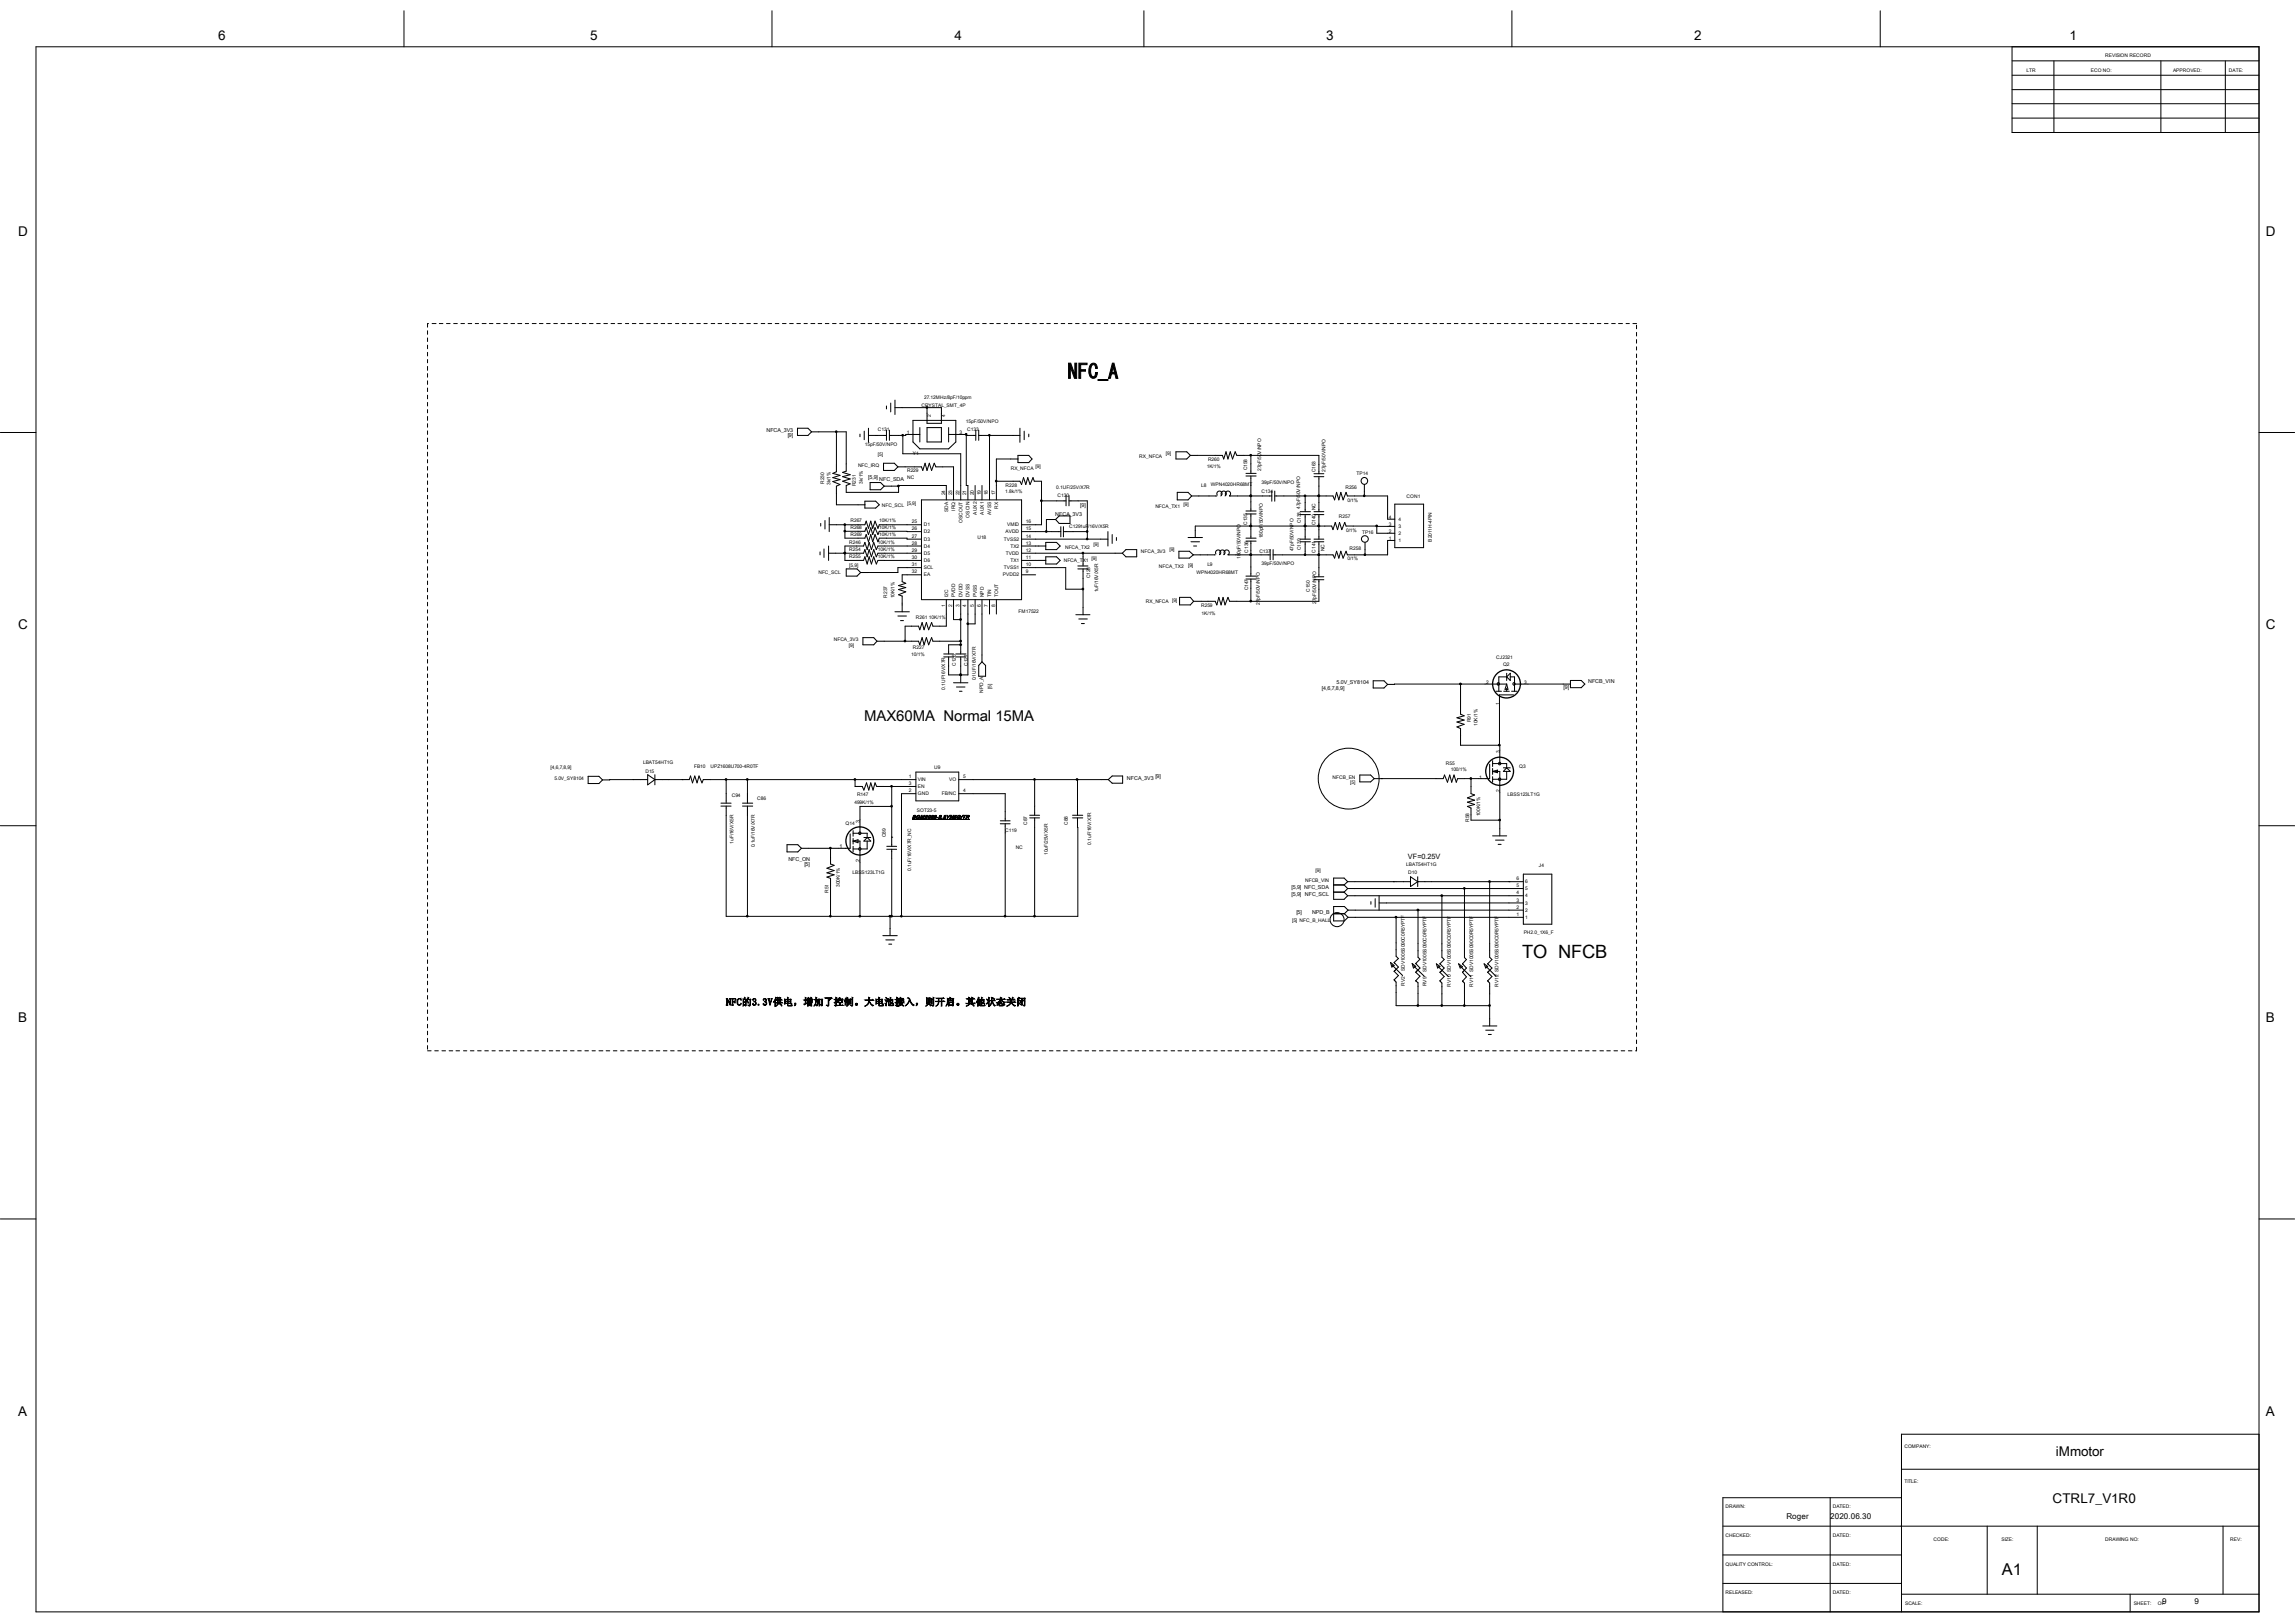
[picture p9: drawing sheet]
<svg xmlns="http://www.w3.org/2000/svg" width="297mm" height="210mm" viewBox="0 0 297 210" stroke-linecap="round" stroke-linejoin="round" font-family="sans-serif">
<defs><g id="words">
<text font-size="2.6" x="138.2" y="49">NFC_A</text>
<text font-size="2.4" x="197" y="124">TO NFCB</text>
<text font-size="2.1" x="259.1" y="203.8">A1</text>
<text font-size="1.9" x="111.8" y="93.3">MAX60MA Normal 15MA</text>
<g font-size="1.7">
<text x="28.2" y="5.1">6</text>
<text x="76.4" y="5.1">5</text>
<text x="123.5" y="5.1">4</text>
<text x="171.6" y="5.1">3</text>
<text x="219.2" y="5.1">2</text>
<text x="267.8" y="5.1">1</text>
<text x="2.4" y="30.6">D</text>
<text x="293.2" y="30.6">D</text>
<text x="2.4" y="81.4">C</text>
<text x="293.2" y="81.4">C</text>
<text x="2.4" y="132.3">B</text>
<text x="293.2" y="132.3">B</text>
<text x="2.4" y="183.2">A</text>
<text x="293.2" y="183.2">A</text>
<text x="266.1" y="188.4">iMmotor</text>
<text x="265.6" y="194.4">CTRL7_V1R0</text>
</g>
<text font-size="1.3" x="94" y="130.1">NFC的3.3V供电，增加了控制。大电池接入，则开启。其他状态关闭</text>
<g font-size="1">
<text x="231.2" y="196.5">Roger</text>
<text x="236.9" y="196.5">2020.06.30</text>
<text x="279.8" y="207.6">9</text>
<text x="284" y="207.6">9</text>
</g>
<text font-size=".9" x="182.2" y="111.1">VF=0.25V</text>
<g font-size=".7">
<text x="99.2" y="55.9">NFCA_3V3</text>
<text x="101.9" y="56.6">[9]</text>
<text x="112.4" y="62">[5,9]</text>
<text x="113.8" y="62.3">NFC_SDA</text>
<text x="139.8" y="65.6">[9]</text>
<text x="136.6" y="66.7">NFCA_3V3</text>
<text x="171.1" y="89.3">[4,6,7,8,9]</text>
<text x="173" y="88.6">5.0V_SY8104</text>
<text x="202.4" y="89.2">[9]</text>
<text x="205.5" y="88.4">NFCB_VIN</text>
<text x="145.8" y="100.9">NFCA_3V3</text>
<text x="149.5" y="100.7">[9]</text>
<text x="111.3" y="106.5" transform="rotate(-90 111.3 106.5)">3</text>
<text x="118" y="106">SGM2033-3.3YN5G/TR</text>
<text x="102" y="111.4">NFC_ON</text>
<text x="104.1" y="112.1">[5]</text>
<text x="108.6" y="109.8">1</text>
<text x="111.3" y="111.5" transform="rotate(-90 111.3 111.5)">2</text>
<text x="167.1" y="115">[5,9] NFC_SDA</text>
<text x="167.1" y="116">[5,9] NFC_SCL</text>
<text x="167.8" y="118.3">[5]</text>
<text x="169.8" y="118.2">NPD_B</text>
</g>
<g font-size=".6">
<text x="262.3" y="9.3">LTR</text>
<text x="270.6" y="9.3">ECO NO:</text>
<text x="272.5" y="7.4">REVISION RECORD</text>
<text x="281.2" y="9.3">APPROVED:</text>
<text x="288.5" y="9.3">DATE:</text>
<text x="119.3" y="52.6">CRYSTAL_SMT_4P</text>
<text x="119.6" y="51.6">27.12MHz/8pF/10ppm</text>
<text x="120.4" y="53.9" transform="rotate(-90 120.4 53.9)">2</text>
<text x="122.3" y="53.9" transform="rotate(-90 122.3 53.9)">4</text>
<text x="111.9" y="57.7">15pF/50V/NPO</text>
<text x="113.6" y="55.8">C131</text>
<text x="113.6" y="59">[5]</text>
<text x="117.3" y="56.2">1</text>
<text x="118.2" y="58.8">Y1</text>
<text x="124.2" y="56.2">3</text>
<text x="125" y="54.8">15pF/50V/NPO</text>
<text x="125.2" y="55.8">C133</text>
<text x="147.4" y="59.2">RX_NFCA</text>
<text x="150.9" y="58.9">[9]</text>
<text x="156.3" y="59.7">R260</text>
<text x="106.6" y="62.6" transform="rotate(-90 106.6 62.6)">R230</text>
<text x="107.5" y="62.7" transform="rotate(-90 107.5 62.7)">3k/1%</text>
<text x="110.7" y="62.9" transform="rotate(-90 110.7 62.9)">R231</text>
<text x="111" y="60.4">NFC_IRQ</text>
<text x="111.7" y="62.6" transform="rotate(-90 111.7 62.6)">3k/1%</text>
<text x="114.1" y="65.6">NFC_SCL</text>
<text x="117.4" y="61.1">R229</text>
<text x="117.4" y="62">NC</text>
<text x="117.4" y="65.4">[5,9]</text>
<text x="122.3" y="64.1" transform="rotate(-90 122.3 64.1)">24</text>
<text x="123.2" y="64.1" transform="rotate(-90 123.2 64.1)">23</text>
<text x="124.2" y="64.1" transform="rotate(-90 124.2 64.1)">22</text>
<text x="125.1" y="64.1" transform="rotate(-90 125.1 64.1)">21</text>
<text x="126" y="64.1" transform="rotate(-90 126 64.1)">20</text>
<text x="126.9" y="64.1" transform="rotate(-90 126.9 64.1)">19</text>
<text x="127.9" y="64.1" transform="rotate(-90 127.9 64.1)">18</text>
<text x="128.8" y="64.1" transform="rotate(-90 128.8 64.1)">17</text>
<text x="129.2" y="65.8" transform="rotate(-90 129.2 65.8)">RX</text>
<text x="130.1" y="63.8">1.8k/1%</text>
<text x="130.1" y="63">R228</text>
<text x="130.8" y="60.8">RX_NFCA</text>
<text x="134" y="60.6">[9]</text>
<text x="136.7" y="63.2">0.1UF/25V/X7R</text>
<text x="136.9" y="64.3">C130</text>
<text x="149.5" y="65.7">NFCA_TX1</text>
<text x="153.2" y="65.5">[9]</text>
<text x="155.4" y="63">L8</text>
<text x="156.2" y="60.6">1K/1%</text>
<text x="156.7" y="62.9">WPN4020HR68MT</text>
<text x="161.4" y="60.9" transform="rotate(-90 161.4 60.9)">C158</text>
<text x="163.2" y="61" transform="rotate(-90 163.2 61)">27pF/50V/NPO</text>
<text x="163.3" y="63.8">C134</text>
<text x="163.3" y="62.6">39pF/50V/NPO</text>
<text x="168.3" y="65.9" transform="rotate(-90 168.3 65.9)">47pF/50V/NPO</text>
<text x="170.2" y="61.1" transform="rotate(-90 170.2 61.1)">C163</text>
<text x="171.5" y="61" transform="rotate(-90 171.5 61)">27pF/50V/NPO</text>
<text x="174.1" y="63.3">R256</text>
<text x="174.4" y="64.9">0/1%</text>
<text x="175.6" y="61.5">TP14</text>
<text x="182" y="64.5">CON1</text>
<text x="109.9" y="70.4">R246</text>
<text x="109.9" y="71.3">R254</text>
<text x="110.1" y="67.6">R267</text>
<text x="110.1" y="68.5">R268</text>
<text x="110.1" y="69.4">R269</text>
<text x="113.6" y="70.4">10K/1%</text>
<text x="113.6" y="71.3">10K/1%</text>
<text x="113.8" y="67.6">10K/1%</text>
<text x="113.8" y="68.5">10K/1%</text>
<text x="113.8" y="69.4">10K/1%</text>
<text x="118" y="67.7">25</text>
<text x="118" y="68.6">26</text>
<text x="118" y="69.6">27</text>
<text x="118" y="70.5">28</text>
<text x="118" y="71.4">29</text>
<text x="119.5" y="68.1">D1</text>
<text x="119.5" y="69">D2</text>
<text x="119.5" y="70">D3</text>
<text x="119.5" y="70.9">D4</text>
<text x="119.5" y="71.8">D5</text>
<text x="122.7" y="66.2" transform="rotate(-90 122.7 66.2)">SDA</text>
<text x="123.6" y="66.1" transform="rotate(-90 123.6 66.1)">IRQ</text>
<text x="124.6" y="67.7" transform="rotate(-90 124.6 67.7)">OSCOUT</text>
<text x="125.5" y="67" transform="rotate(-90 125.5 67)">OSCIN</text>
<text x="126.4" y="66.6" transform="rotate(-90 126.4 66.6)">AUX2</text>
<text x="126.5" y="69.8">U18</text>
<text x="127.3" y="66.6" transform="rotate(-90 127.3 66.6)">AUX1</text>
<text x="128.3" y="66.6" transform="rotate(-90 128.3 66.6)">AVSS</text>
<text x="129.9" y="70">TVSS2</text>
<text x="130.1" y="69">AVDD</text>
<text x="130.2" y="71.8">TVDD</text>
<text x="130.3" y="68.1">VMID</text>
<text x="130.8" y="70.9">TX2</text>
<text x="132.8" y="68.6">15</text>
<text x="132.8" y="69.6">14</text>
<text x="132.8" y="70.5">13</text>
<text x="132.8" y="71.4">12</text>
<text x="132.8" y="67.7">16</text>
<text x="137.8" y="71">NFCA_TX2</text>
<text x="138.4" y="68.4">C1291uF/16V/X5R</text>
<text x="141.5" y="70.7">[9]</text>
<text x="147.7" y="71.6">NFCA_3V3</text>
<text x="151.3" y="71.3">[9]</text>
<text x="161.4" y="67.9" transform="rotate(-90 161.4 67.9)">C135</text>
<text x="161.6" y="71.5" transform="rotate(-90 161.6 71.5)">C136</text>
<text x="163" y="71.5">C137</text>
<text x="163.4" y="69.6" transform="rotate(-90 163.4 69.6)">180pF/50V/NPO</text>
<text x="167.4" y="71.3" transform="rotate(-90 167.4 71.3)">47pF/50V/NPO</text>
<text x="168.4" y="71.2" transform="rotate(-90 168.4 71.2)">C139</text>
<text x="168.4" y="67.7" transform="rotate(-90 168.4 67.7)">C138</text>
<text x="170.2" y="71.5" transform="rotate(-90 170.2 71.5)">C141</text>
<text x="170.2" y="68" transform="rotate(-90 170.2 68)">C140</text>
<text x="170.2" y="66" transform="rotate(-90 170.2 66)">NC</text>
<text x="171.4" y="71.3" transform="rotate(-90 171.4 71.3)">NC</text>
<text x="173.3" y="67">R257</text>
<text x="174.2" y="68.8">0/1%</text>
<text x="174.7" y="71.1">R258</text>
<text x="176.3" y="69.1">TP16</text>
<text x="179.7" y="69">2</text>
<text x="179.7" y="69.9">1</text>
<text x="179.7" y="68.1">3</text>
<text x="179.7" y="67.2">4</text>
<text x="181" y="69.2">2</text>
<text x="181" y="70.1">1</text>
<text x="181" y="68.3">3</text>
<text x="181" y="67.4">4</text>
<text x="185.3" y="70.1" transform="rotate(-90 185.3 70.1)">B2011H-4PIN</text>
<text x="105.9" y="74.3">NFC_SCL</text>
<text x="109.9" y="72.2">R255</text>
<text x="109.9" y="73.4">[5,9]</text>
<text x="113.6" y="72.2">10K/1%</text>
<text x="114.8" y="77.3" transform="rotate(-90 114.8 77.3)">R237</text>
<text x="115.7" y="77.4" transform="rotate(-90 115.7 77.4)">10K/1%</text>
<text x="118" y="72.3">30</text>
<text x="118" y="73.2">31</text>
<text x="118" y="74.2">32</text>
<text x="119.5" y="72.7">D6</text>
<text x="119.5" y="73.7">SCL</text>
<text x="119.5" y="74.6">EA</text>
<text x="122.7" y="77.3" transform="rotate(-90 122.7 77.3)">I2C</text>
<text x="123.6" y="77.3" transform="rotate(-90 123.6 77.3)">PVDD</text>
<text x="124.6" y="77.3" transform="rotate(-90 124.6 77.3)">DVDD</text>
<text x="125.5" y="77.3" transform="rotate(-90 125.5 77.3)">DVSS</text>
<text x="126.4" y="77.3" transform="rotate(-90 126.4 77.3)">PVSS</text>
<text x="127.3" y="77.3" transform="rotate(-90 127.3 77.3)">NPD</text>
<text x="128.3" y="77.3" transform="rotate(-90 128.3 77.3)">TIN</text>
<text x="129.2" y="77.3" transform="rotate(-90 129.2 77.3)">TOUT</text>
<text x="129.8" y="74.6">PVDD2</text>
<text x="129.9" y="73.7">TVSS1</text>
<text x="130.8" y="72.7">TX1</text>
<text x="132.8" y="72.3">11</text>
<text x="132.8" y="73.2">10</text>
<text x="132.8" y="74.2">9</text>
<text x="137.7" y="72.7">NFCA_TX1</text>
<text x="141.1" y="74.8" transform="rotate(-90 141.1 74.8)">C128</text>
<text x="141.3" y="72.5">[9]</text>
<text x="142.1" y="76.7" transform="rotate(-90 142.1 76.7)">1uF/16V/X5R</text>
<text x="150" y="73.5">NFCA_TX2</text>
<text x="151.7" y="77.9">[9]</text>
<text x="153.8" y="73.4">[9]</text>
<text x="154.9" y="74.3">WPN4020HR68MT</text>
<text x="156.3" y="73.2">L9</text>
<text x="160.5" y="72.3" transform="rotate(-90 160.5 72.3)">180pF/50V/NPO</text>
<text x="161.6" y="76.4" transform="rotate(-90 161.6 76.4)">C147</text>
<text x="163.3" y="73.1">39pF/50V/NPO</text>
<text x="169.5" y="76.6" transform="rotate(-90 169.5 76.6)">C150</text>
<text x="174.4" y="72.5">0/1%</text>
<text x="107.9" y="83">NFCA_3V3</text>
<text x="109.9" y="83.7">[9]</text>
<text x="118.2" y="84">R227</text>
<text x="118.5" y="80.1">R261 10K/1%</text>
<text x="122.3" y="78.5" transform="rotate(-90 122.3 78.5)">1</text>
<text x="123.2" y="78.5" transform="rotate(-90 123.2 78.5)">2</text>
<text x="124.2" y="78.5" transform="rotate(-90 124.2 78.5)">3</text>
<text x="125.1" y="78.5" transform="rotate(-90 125.1 78.5)">4</text>
<text x="126" y="78.5" transform="rotate(-90 126 78.5)">5</text>
<text x="126.9" y="78.5" transform="rotate(-90 126.9 78.5)">6</text>
<text x="127.9" y="78.5" transform="rotate(-90 127.9 78.5)">7</text>
<text x="128.8" y="78.5" transform="rotate(-90 128.8 78.5)">8</text>
<text x="131.8" y="79.4">FM17522</text>
<text x="148.3" y="78.1">RX_NFCA</text>
<text x="155.4" y="78.5">R259</text>
<text x="155.5" y="79.5">1K/1%</text>
<text x="163" y="78.3" transform="rotate(-90 163 78.3)">27pF/50V/NPO</text>
<text x="170.3" y="78.1" transform="rotate(-90 170.3 78.1)">27pF/50V/NPO</text>
<text x="117.9" y="84.9">10/1%</text>
<text x="122.3" y="89.2" transform="rotate(-90 122.3 89.2)">0.1UF16V/X7R</text>
<text x="123.7" y="86.2" transform="rotate(-90 123.7 86.2)">C126</text>
<text x="125.3" y="86.2" transform="rotate(-90 125.3 86.2)">C127</text>
<text x="126.3" y="88" transform="rotate(-90 126.3 88)">0.1UF/16V/X7R</text>
<text x="127.2" y="89.7" transform="rotate(-90 127.2 89.7)">NPD_A</text>
<text x="128.3" y="89.2" transform="rotate(-90 128.3 89.2)">[5]</text>
<text x="192.3" y="88.5">2</text>
<text x="193.6" y="85.2">CJ2321</text>
<text x="194.5" y="86.1">Q2</text>
<text x="197.3" y="88.5">3</text>
<text x="190.3" y="93.5" transform="rotate(-90 190.3 93.5)">R91</text>
<text x="191.2" y="93.9" transform="rotate(-90 191.2 93.9)">10K/1%</text>
<text x="194.1" y="91.2" transform="rotate(-90 194.1 91.2)">1</text>
<text x="71.2" y="99.6">[4,6,7,8,9]</text>
<text x="71.8" y="100.9">5.0V_SY8104</text>
<text x="83.2" y="98.8">LBAT54HT1G</text>
<text x="83.5" y="100">D15</text>
<text x="89.8" y="99.4">FB10</text>
<text x="91.9" y="99.4">UPZ1608U700-4R0TF</text>
<text x="117.6" y="100.7">1</text>
<text x="117.6" y="101.6">3</text>
<text x="118.8" y="101.1">VIN</text>
<text x="118.8" y="102">EN</text>
<text x="120.9" y="99.6">U9</text>
<text x="122.9" y="101.1">VO</text>
<text x="124.6" y="100.7">5</text>
<text x="172.5" y="100.8">NFCB_EN</text>
<text x="174.8" y="101.4">[5]</text>
<text x="187.1" y="99">R55</text>
<text x="187.7" y="99.8">100/1%</text>
<text x="191.4" y="100.8">1</text>
<text x="194.1" y="97.5" transform="rotate(-90 194.1 97.5)">3</text>
<text x="196.6" y="99.4">Q3</text>
<text x="94.7" y="103.2">C94</text>
<text x="98" y="103.5">C86</text>
<text x="109.4" y="106.7">Q14</text>
<text x="110.6" y="104.1">499K/1%</text>
<text x="110.9" y="103">R147</text>
<text x="117.6" y="102.5">2</text>
<text x="118.7" y="105">SOT23-5</text>
<text x="118.8" y="102.9">GND</text>
<text x="121.9" y="102.9">FB/NC</text>
<text x="124.6" y="102.5">4</text>
<text x="130.1" y="107.7">C119</text>
<text x="132.9" y="106.8" transform="rotate(-90 132.9 106.8)">C87</text>
<text x="138.2" y="106.7" transform="rotate(-90 138.2 106.7)">C88</text>
<text x="190.1" y="106.4" transform="rotate(-90 190.1 106.4)">R58</text>
<text x="191.6" y="105.6" transform="rotate(-90 191.6 105.6)">100K/1%</text>
<text x="194.1" y="102.5" transform="rotate(-90 194.1 102.5)">2</text>
<text x="195.1" y="103">LBSS123LT1G</text>
<text x="94.9" y="109.2" transform="rotate(-90 94.9 109.2)">1uF/16V/X5R</text>
<text x="97.7" y="109.6" transform="rotate(-90 97.7 109.6)">0.1uF/16V/X7R</text>
<text x="110.3" y="113.1">LBSS123LT1G</text>
<text x="114.6" y="108.3" transform="rotate(-90 114.6 108.3)">C89</text>
<text x="117.9" y="112.7" transform="rotate(-90 117.9 112.7)">0.1uF/16V/X7R_NC</text>
<text x="131.4" y="109.9">NC</text>
<text x="135.6" y="110.7" transform="rotate(-90 135.6 110.7)">10uF/25V/X5R</text>
<text x="141.2" y="109.3" transform="rotate(-90 141.2 109.3)">0.1uF/16V/X7R</text>
<text x="170.3" y="112.9">[9]</text>
<text x="182" y="112">LBAT54HT1G</text>
<text x="182.2" y="113.2">D10</text>
<text x="196.3" y="113.9">6</text>
<text x="199.1" y="112.2">J4</text>
<text x="107.2" y="115.5" transform="rotate(-90 107.2 115.5)">R51</text>
<text x="108.7" y="114.8" transform="rotate(-90 108.7 114.8)">300K/1%</text>
<text x="167.2" y="119.3">[5] NFC_B_HALL</text>
<text x="168.9" y="114.1">NFCB_VIN</text>
<text x="196.3" y="118.5">1</text>
<text x="196.3" y="117.6">2</text>
<text x="196.3" y="116.7">3</text>
<text x="196.3" y="115.7">4</text>
<text x="196.3" y="114.8">5</text>
<text x="197.4" y="118.9">1</text>
<text x="197.4" y="118">2</text>
<text x="197.4" y="117.1">3</text>
<text x="197.4" y="116.1">4</text>
<text x="197.4" y="115.2">5</text>
<text x="197.4" y="114.3">6</text>
<text x="181.8" y="125.7" transform="rotate(-90 181.8 125.7)">SDV1005S090C0R5YPTF</text>
<text x="184.6" y="125.8" transform="rotate(-90 184.6 125.8)">SDV1005S090C0R5YPTF</text>
<text x="197.2" y="120.8">PH2.0_1X6_F</text>
<text x="181.8" y="127.5" transform="rotate(-90 181.8 127.5)">RV2</text>
<text x="184.6" y="127.6" transform="rotate(-90 184.6 127.6)">RV9</text>
<text x="187.8" y="127.7" transform="rotate(-90 187.8 127.7)">RV10 SDV1005S090C0R5YPTF</text>
<text x="190.6" y="127.7" transform="rotate(-90 190.6 127.7)">RV11 SDV1005S090C0R5YPTF</text>
<text x="193.9" y="127.7" transform="rotate(-90 193.9 127.7)">RV12 SDV1005S090C0R5YPTF</text>
<text x="246.5" y="187.3">COMPANY:</text>
<text x="246.5" y="191.9">TITLE:</text>
<text x="223.3" y="195.2">DRAWN:</text>
<text x="237.2" y="195.2">DATED:</text>
<text x="223.3" y="198.9">CHECKED:</text>
<text x="223.3" y="202.6">QUALITY CONTROL:</text>
<text x="237.2" y="198.9">DATED:</text>
<text x="237.2" y="202.6">DATED:</text>
<text x="250.2" y="199.3">CODE:</text>
<text x="259" y="199.3">SIZE:</text>
<text x="272.5" y="199.3">DRAWING NO:</text>
<text x="288.6" y="199.3">REV:</text>
<text x="223.3" y="206.3">RELEASED:</text>
<text x="237.2" y="206.3">DATED:</text>
<text x="246.5" y="207.7">SCALE:</text>
<text x="276.1" y="207.7">SHEET:</text>
<text x="279.3" y="207.7">OF</text>
</g>
</g></defs>
<g fill="none" stroke="#000" stroke-width=".13">
<path d="M4.7 6.1h287.7v202.5h-287.7zM52.3 1.4v4.7M99.9 1.4v4.7M148 1.4v4.7M195.7 1.4v4.7M243.3 1.4v4.7M260.4 7.9h32M260.4 9.7h32M260.4 13.4h32M260.4 15.3h32M260.4 6.1v11h32M260.4 11.6h32"/>
<path d="M265.8 7.9v9.2M279.7 7.9v9.2M288 7.9v9.2M0 56h4.7M55.3 42.8v.5M55.3 43.7v.5M55.3 44.7v.4M55.3 45.6v.5M55.3 46.5v.4M55.3 47.4v.5M55.3 48.3v.5M55.3 49.3v.4"/>
<path d="M55.3 50.2v.5M55.3 51.1v.5M55.3 52.1v.4M55.3 53v.4M55.3 53.9v.5M55.3 54.8v.5M55.3 55.8v.4M55.3 56.7v.4M55.3 57.6v.5M55.3 58.5v.5M55.3 59.5v.4M55.5 41.9h-.2v.4"/>
<path d="M55.9 41.9h.5M56.9 41.9h.4M57.8 41.9h.5M58.7 41.9h.5M59.6 41.9h.5M60.6 41.9h.4M61.5 41.9h.4M62.4 41.9h.5M63.3 41.9h.5M64.3 41.9h.4M65.2 41.9h.5M66.1 41.9h.5"/>
<path d="M67 41.9h.5M68 41.9h.4M68.9 41.9h.5M69.8 41.9h.5M70.7 41.9h.5M71.7 41.9h.4M72.6 41.9h.5M73.5 41.9h.5M74.5 41.9h.4M75.4 41.9h.4M76.3 41.9h.5M77.2 41.9h.5"/>
<path d="M78.1 41.9h.5M79.1 41.9h.4M80 41.9h.4M80.9 41.9h.5M81.8 41.9h.5M82.8 41.9h.4M83.7 41.9h.5M84.6 41.9h.5M85.6 41.9h.4M86.4 41.9h.5M87.4 41.9h.4M88.3 41.9h.5"/>
<path d="M89.2 41.9h.5M90.2 41.9h.4M91.1 41.9h.4M92 41.9h.5M92.9 41.9h.5M93.9 41.9h.4M94.8 41.9h.4M95.7 41.9h.5M96.6 41.9h.5M97.6 41.9h.4M98.5 41.9h.5M99.4 41.9h.5"/>
<path d="M100.3 41.9h.5M101.3 41.9h.4M102.2 41.9h.5M103.1 41.9h.5M103.2 55.4h1.4l.4 .5-.4 .4h-1.4zM104.1 41.9h.4M104.9 41.9h.6M105 55.9h4.5v5.1l-.4 .1 .9 .3-.9 .3 .9 .3-.9 .3 .9 .3-.5 .2v.9h6.8v-.9h6.2v1.9M105.9 41.9h.4M106.8 41.9h.5M107.7 41.9h.5M108.2 55.9v5.1l-.4 .3 .9 .2-.9 .3 .9 .3-.9 .2 .9 .4-.5 .2v2.4h3.7"/>
<path d="M108.7 41.9h.4M109.6 41.9h.5M110.5 41.9h.5M111.3 56.2v.3M111.4 41.9h.5M111.8 55.8v1.1M112.4 41.9h.4M112.4 56.3h2.3M112.4 55.4v1.8M113.3 41.9h.4M114.2 41.9h.5M114.3 59.9h1.4l.5 .5-.5 .5h-1.4z"/>
<path d="M114.7 52.5v.4M114.7 55.7v1.3M115.1 55.7v1.3M115.1 41.9h.5M115.3 52.2v1.1M115.8 52.7h6v2.1h-1.8v-2.1M115.8 51.8v1.8M116 41.9h.5M116.8 56.3v2.4h7.5v6M117 41.9h.4M117.9 41.9h.5M118.2 54.4h5.5v2.8l-.9 .9h-3.8l-.8-.9z"/>
<path d="M118.8 41.9h.5M119 56.2h-1.8v.1h-2.1M119 55.3v1.9M119.8 41.9h.4M120 55.3h1.8v1.9h-1.8zM120.7 41.9h.5M121.6 41.9h.5M122.5 41.9h.5M122.8 56.2h2.3v6.6h.2v1.9M122.8 55.3v1.9M123.5 41.9h.4M124.4 41.9h.4"/>
<path d="M125.1 56.3h1.2M125.3 41.9h.5M126.2 41.9h.5M126.3 55.7v1.3M126.7 56.3h5.3M126.7 55.7v1.3M127.2 41.9h.4M128.1 56.3v8.4M128.1 41.9h.5M129 41.9h.5M130 41.9h.4M130.9 41.9h.4"/>
<path d="M131.7 59.4h-2.8v5.3M131.7 58.9h1.4l.5 .5-.5 .5h-1.4zM131.8 41.9h.4M132 55.4v1.8M132.5 55.8v1.1M132.7 41.9h.5M133.1 56.2v.3M133.6 41.9h.5M134.6 41.9h.4M135.5 41.9h.4M136.4 41.9h.5M137.3 41.9h.5"/>
<path d="M138.3 41.9h.4M139.2 41.9h.5M140.1 41.9h.4M141.1 41.9h.4M141.9 41.9h.5M142.9 41.9h.4M143.8 41.9h.5M144.7 41.9h.5M145.7 41.9h.4M146.6 41.9h.4M147.5 41.9h.5M148.4 41.9h.5"/>
<path d="M149.4 41.9h.5M150.3 41.9h.4M151.2 41.9h.5M152.1 41.9h.5M152.2 58.5h1.4l.5 .4-.5 .5h-1.4zM153.1 41.9h.4M154 41.9h.5M154.1 58.9h4.1l.2 .5 .3-.9 .2 .9 .3-.9 .3 .9 .4-.9 .2 .4h10.6v2.4M154.9 41.9h.5M155.8 41.9h.5M156.8 41.9h.4M157.7 41.9h.5"/>
<path d="M158.6 41.9h.5M159.6 41.9h.4M160.4 41.9h.6M161.4 41.9h.4M161.9 58.9v2.4M162.3 41.9h.5M163.2 41.9h.5M164.2 41.9h.4M165.1 41.9h.5M166 41.9h.5M166.9 41.9h.5M167.9 41.9h.4"/>
<path d="M168.8 41.9h.4M169.7 41.9h.5M170.6 41.9h.5M171.6 41.9h.4M172.5 41.9h.5M173.4 41.9h.5M174.4 41.9h.4M175.3 41.9h.4M176.2 41.9h.5M177.1 41.9h.5M178.1 41.9h.4M179 41.9h.5"/>
<path d="M179.9 41.9h.4M180.8 41.9h.5M181.7 41.9h.5M182.7 41.9h.4M183.6 41.9h.5M184.5 41.9h.5M185.5 41.9h.4M186.4 41.9h.4M187.3 41.9h.4M188.2 41.9h.5M189.1 41.9h.5M190.1 41.9h.4"/>
<path d="M191 41.9h.4M191.9 41.9h.5M192.8 41.9h.5M193.8 41.9h.4M194.7 41.9h.5M195.6 41.9h.5M196.6 41.9h.4M197.5 41.9h.4M198.4 41.9h.5M199.3 41.9h.5M200.2 41.9h.5M201.2 41.9h.4"/>
<path d="M202.1 41.9h.5M203 41.9h.5M204 41.9h.4M204.9 41.9h.5M205.8 41.9h.4M206.7 41.9h.5M207.6 41.9h.5M208.6 41.9h.4M209.5 41.9h.5M210.4 41.9h.5M211.3 41.9h.5M211.8 42.1v.4"/>
<path d="M211.8 43v.5M211.8 43.9v.5M211.8 44.9v.4M211.8 45.8v.5M211.8 46.7v.5M211.8 47.6v.5M211.8 48.6v.4M211.8 49.5v.5M211.8 50.4v.5M211.8 51.4v.4M211.8 52.3v.4M211.8 53.2v.4"/>
<path d="M211.8 54.1v.5M211.8 55v.5M211.8 56v.4M211.8 56.9v.5M211.8 57.8v.5M211.8 58.7v.5M211.8 59.6v.5M292.4 56h4.6M55.3 60.4v.4M55.3 61.3v.5M55.3 62.2v.5M55.3 63.2v.4"/>
<path d="M55.3 64.1v.5M55.3 65v.5M55.3 66v.4M55.3 66.8v.5M55.3 67.8v.4M55.3 68.7v.5M55.3 69.6v.5M55.3 70.6v.4M55.3 71.5v.4M55.3 72.4v.5M55.3 73.3v.5M55.3 74.3v.4"/>
<path d="M55.3 75.2v.4M55.3 76.1v.5M55.3 77v.5M55.3 77.9v.5M55.3 78.9v.4M55.3 79.8v.5M106.1 71.4v.4M106.2 67.7v.4M106.6 71v1.1M106.8 67.4v1.1M107.2 71.6h4.6l.1-.5 .3 1 .3-1 .3 1 .3-1 .3 1 .2-.5h5.7M107.2 70.7v1.8"/>
<path d="M107.3 67.9h4.6l.2-.5 .3 1 .3-1 .2 1 .3-1 .4 1 .2-.5h5.5M107.3 67v1.8M109.3 71.6h.1M109.3 68.7h2.6l.2-.4 .3 .9 .3-.9 .2 .9 .3-.9 .4 .9 .2-.5 5.5 .1M109.3 67.9v1.7h2.6l.2-.4 .3 .9 .3-.9 .2 .9 .3-.9 .4 .9 .2-.5h3.6v.2h1.9M109.5 73.6h1.4l.5 .5-.5 .4h-1.4zM111.9 64.9h1.4l.5 .4-.5 .4h-1.4zM112.6 62.4h1.4l.4 .5-.4 .5h-1.4zM114.4 62.9h1.9M115.8 79.2h1.9M116.2 60.4h3.1l.1 .5 .3-1 .3 1 .3-1 .3 1 .3-1 .2 .5h2.3v4.3M116.2 79.7h1.1"/>
<path d="M119.3 64.7h12.9v12.9h-12.9zM119.3 70.7h-5.7l-.2 .4-.3-.9-.3 .9-.3-.9-.3 .9-.3-.9-.1 .5h-2.5v1.8h2.5l.1-.4 .3 .9 .3-.9 .3 .9 .3-.9 .3 .9 .2-.5h5.7M119.3 73.4h-3.1v.7h-4.8M119.3 74.4h-2.5v.9l.4 .2-.9 .3 .9 .2-.9 .3 .9 .3-.9 .4 .5 .1v2.1M122.5 77.6v3.4h-1.8l-.1-.4-.4 .9-.3-.9-.3 .9-.3-.9-.3 .9-.1-.5h-1.8v2M123.4 77.6v2.6h.9M124.3 77.6v7M125.3 77.6v9.7h-2.5v-2.3M126.2 62.8v1.9M126.2 77.6v3.1h-.9M127.1 62.8v1.9M127.1 77.6v8"/>
<path d="M128.1 77.6v1.9M128.9 62.3h3.1l.2 .4 .3-.9 .3 .9 .2-.9 .3 .9 .4-.9 .2 .5h.9v5.6h-2.6M128.9 77.6v1.9M132.2 68.8h5.1M132.2 69.8h11.2M132.2 70.7h3.1M132.2 71.6h13M132.2 72.5h3.1M132.2 73.4h5.7v2.8h2.3M132.2 74.4h1.8M134.8 64.8h3.2M135.3 70.2h1.4l.5 .5-.5 .4h-1.4z"/>
<path d="M135.3 72.1h1.4l.5 .4-.5 .5h-1.4zM136.6 67.2h-1.2v1.6M136.6 67.2l.5-.4h1.4v.9h-1.4zM137.3 68.2v1.3M137.6 68.8h3.1M137.6 68.2v1.3M138 64.1v1.3M138.3 64.1v1.3M138.3 64.8h2.4v5M139.2 79.5h1.9M139.5 73.2h1.3M139.5 73.6h1.3"/>
<path d="M140.2 71.6v1.6M140.2 73.6v5.9M143.4 68.8v1.9M143.9 69.2v1.1M144.5 69.6v.3M145.7 71.1h1.4v1h-1.4l-.5-.5zM152.4 63.7h1.4l.4 .5-.4 .5h-1.4zM152.6 71.3h1.3l.5 .5-.5 .4h-1.3zM152.7 77.3h1.4l.4 .5-.4 .5h-1.4zM153.8 69.6h1.8M154.1 70.1h1.1M154.2 64.2h3.3"/>
<path d="M154.4 71.8h2.9M154.5 70.7h.4M157.4 71.7a.34 .34 0 0 1 .1-.5 .34 .34 0 0 1 .4 .1 .34 .34 0 0 1-.1 .5M157.5 64.1a.34 .34 0 0 1 .1-.5 .34 .34 0 0 1 .5 .1 .34 .34 0 0 1-.1 .5M157.9 71.7a.34 .34 0 0 1 .1-.5 .34 .34 0 0 1 .5 .1 .34 .34 0 0 1-.1 .5M158.1 64.1a.34 .34 0 0 1 .1-.5 .34 .34 0 0 1 .5 .1 .34 .34 0 0 1-.2 .5M158.5 71.7a.34 .34 0 0 1 .1-.5 .34 .34 0 0 1 .4 .1 .34 .34 0 0 1-.1 .5M158.6 64.1a.34 .34 0 0 1 .1-.5 .34 .34 0 0 1 .5 .1 .34 .34 0 0 1-.1 .5h5.5M158.9 71.8h5.5M161.2 66.1h1.4M161.2 66.5h1.4M161.2 69.6h1.4"/>
<path d="M161.2 70h1.4M161.2 74.5h1.4M161.2 74.9h1.4M161.2 61.3h1.4M161.2 61.6h1.4M161.9 71.8h.1M161.9 68.1h.1M161.9 64.2h.1M161.9 61.6v4.5M161.9 66.5v3.1M161.9 70v4.5M161.9 74.9v2.9"/>
<path d="M164.4 71.1v1.3M164.6 63.5v1.4M164.8 71.1v1.3M165 64.2h7.5l.2 .5 .3-1 .3 1 .2-1 .3 1 .4-1 .2 .5h5.2v3h.9M165 63.5v1.4M168.3 69.8h1.3M168.3 66.2h1.3M168.3 66.6h1.3M168.3 70.1h1.3M168.9 68.1h.1M168.9 64.2v2M168.9 66.6v3.2"/>
<path d="M168.9 70.1v1.7M170.1 69.8h1.2M170.1 66.2h1.2M170.1 66.6h1.2M170.1 70.1h1.2M170.1 74.6h1.2M170.1 75h1.2M170.1 61.3h1.2M170.1 61.7h1.2M170.7 68.1h.1M170.7 64.2h.1M170.7 71.8h.1"/>
<path d="M170.7 61.7v4.5M170.7 66.6v3.2M170.7 70.1v4.5M170.7 75v2.8h-11.6l-.2-.5-.4 1-.2-1-.3 1-.3-1-.2 1-.2-.5h-2.8M176.6 62.7v1.5M176.7 70.2v1.6M178.2 68.1h2.3M180.5 69.9h-.9v1.9h-5.2l-.2-.5-.4 .9-.3-.9-.2 .9-.3-.9-.3 .9-.2-.4h-7.7M180.5 69h-2.3v-.9h-4l-.2-.5-.3 .9-.3-.9-.3 .9-.3-.9-.3 .9-.2-.4h-17.6v1.5M180.5 65.2h3.7v5.7h-3.7zM211.8 60.6v.4M211.8 61.5v.5"/>
<path d="M211.8 62.4v.5M211.8 63.4v.4M211.8 64.3v.4M211.8 65.2v.5M211.8 66.1v.5M211.8 67.1v.4M211.8 68v.5M211.8 68.9v.5M211.8 69.8v.5M211.8 70.8v.4M211.8 71.7v.4M211.8 72.6v.5"/>
<path d="M211.8 73.5v.5M211.8 74.5v.4M211.8 75.4v.5M211.8 76.3v.5M211.8 77.3v.4M211.8 78.1v.5M211.8 79.1v.4M55.3 80.7v.5M55.3 81.7v.4M55.3 82.6v.4M55.3 83.5v.5M55.3 84.4v.5"/>
<path d="M55.3 85.3v.5M55.3 86.3v.4M55.3 87.2v.5M55.3 88.1v.5M55.3 89.1v.4M55.3 90v.5M55.3 90.9v.5M55.3 91.8v.5M55.3 92.8v.4M55.3 93.7v.4M55.3 94.6v.5M55.3 95.5v.5"/>
<path d="M55.3 96.4v.5M55.3 97.4v.4M55.3 98.3v.5M55.3 99.2v.5M111.7 82.5h1.4l.4 .5-.4 .4h-1.4zM113.5 83h5.4l.1 .4 .3-.9 .3 .9 .3-.9 .3 .9 .4-.9 .1 .5h3.6M116.5 80.3h.4M118.5 99.9h5.6v3.7h-5.6zM122.1 84.6h1.3M122.1 85h1.3M123.4 88.3h1.9M123.7 84.6h1.3"/>
<path d="M123.7 85h1.3M123.8 88.9h1.1M124.2 89.5h.3M124.3 87.3h.1M124.3 83.4h.1M124.3 85v3.3M124.3 83.4h-1.5v1.2M127.1 85.6l.5 .5v1.4h-.9v-1.4zM139.6 80.1h1.1M140 80.7h.3M177.7 88.1h1.4l.5 .5-.5 .4h-1.4zM189 88.5h.1"/>
<path d="M189 88.5v3.9l.5 .2-.9 .3 .9 .3-.9 .2 .9 .3-.9 .4 .4 .2v2.1h5.1v2.4M192.8 98.9v1.9h-4.2l-.1 .4-.3-.9-.3 .9-.3-.9-.3 .9-.4-.9-.1 .5h-9M193.2 98.8h1.8v.6M193.2 99.8h.9v8.4M193.2 98.4v.8M193.2 99.4v.8M193.2 99.8l.6-.1v.3zM193.6 89.5h.7M194.6 99.4h.9M194.6 89.5h.7M195 87.6h-1v1.9M195 88.5l-15.4 .1"/>
<path d="M195 87.1v1M195 89.1v.4M195 99.8v1h-1.8M195 88.5l.2 .7h-.4zM195 99.4l.5 .4h-.9zM195.5 87.1v1l-.5-.5zM195.5 87.6h.5v1.9M195.6 89.5h.7M195.9 89.9h-1.8v6.5M196 88.5h7.2M203.2 88.1h1.4l.5 .4-.5 .5h-1.4zM211.8 80v.5"/>
<path d="M211.8 80.9v.5M211.8 81.9v.4M211.8 82.8v.4M211.8 83.7v.5M211.8 84.6v.5M211.8 85.6v.4M211.8 86.5v.5M211.8 87.4v.5M211.8 88.3v.5M211.8 89.2v.5M211.8 90.2v.4M211.8 91.1v.5"/>
<path d="M211.8 92v.5M211.8 93v.4M211.8 93.9v.4M211.8 94.8v.5M211.8 95.7v.5M211.8 96.6v.5M211.8 97.6v.4M211.8 98.5v.5M211.8 99.4v.5M0 106.8h4.7M55.3 100.2v.4M55.3 101.1v.5"/>
<path d="M55.3 102v.4M55.3 102.9v.5M55.3 103.8v.5M55.3 104.8v.4M55.3 105.7v.5M55.3 106.6v.5M55.3 107.5v.5M55.3 108.5v.4M55.3 109.4v.5M55.3 110.3v.5M55.3 111.3v.4M55.3 112.2v.4"/>
<path d="M55.3 113.1v.5M55.3 114v.5M55.3 115v.4M55.3 115.9v.4M55.3 116.8v.5M55.3 117.7v.5M55.3 118.7v.4M55.3 119.6v.5M76.1 100.5h1.4l.5 .4-.5 .5h-1.4zM83.8 100.9h-5.8M83.8 100.2l1 .7-1 .7zM84.8 100.9h.1"/>
<path d="M84.8 100.9h4.4l.2-.5 .2 .9 .3-.9 .3 .9 .3-.9 .3 .9 .2-.4h27.5M84.8 100.2v1.4M88.3 100.9h.1M93.3 103.9h1.3M93.3 104.3h1.3M94 104.3v14.3h45.5l-.1-12.8M94 100.9v3M96.1 103.9h1.3M96.1 104.3h1.3M96.7 100.9v3M96.7 104.3v14.3M101.9 109.3h1.4l.4 .5-.4 .4h-1.4z"/>
<path d="M107.5 109.8v2l.4 .2-.9 .4 .9 .2-.9 .3 .9 .3-.9 .3 .5 .2v4.9M110 107.9v1.9h-6.3M110.4 108.8h.9v9.8M110.4 107.5v.7M110.4 108.5v.7M110.4 109.5v.7M110.4 107.8h1.8v.6M110.4 108.8l.6-.1v.4zM110.7 100.9v.9h.9l.2 .4 .3-.9 .3 .9 .3-.9 .3 .9 .2-.9 .3 .5h5M111.8 108.4h.9M112.2 108.4l.5 .4h-.9zM112.2 108.8v1.1h-1.8"/>
<path d="M114.8 109.5h1.2M114.8 109.9h1.2M115.2 118.6v2.5M115.4 108.3h.1M115.4 104.4h-4.1v3.4M115.4 101.8v7.7M115.4 109.9v8.7M118 106h7.4M118.5 102.7h-1.8v15.9M124.1 100.9h19.3M124.1 102.7h6v3.5M129.5 106.2h1.2"/>
<path d="M129.5 106.6h1.2M130.1 106.6v12M133.3 105.5h1.2M133.3 105.8h1.2M133.9 100.9v4.6M133.9 105.8v12.8M138.8 105.5h1.3M138.8 105.8h1.3M139.4 100.9h.1M139.4 100.9v4.6M143.4 100.9l.5-.5h1.4v.9h-1.4zM172.6 115.4h1.3"/>
<path d="M172.6 114.5h1.3M172.6 118.2h1.4M173.9 115.4l.5 .5M173.9 114.5l.5 .5M174 118.2l.5 .5M174.4 115.9h22.7M174.4 115h22.7M174.4 114.1h8.1M174.4 115l-.5 .4M174.4 114.1l-.5-.5h-1.3v2.8h1.3l.5-.5M174.4 114.1l-.5 .4M174.5 118.7h22.6"/>
<path d="M174.5 117.8h22.6M174.5 117.8l-.5-.5h-1.4v1.9h1.4l.5-.5M174.5 117.8l-.5 .4M176 100.3h1.4l.4 .5-.4 .4h-1.4zM177.4 116.7v.3M178 116.3v1.1M178.5 116.8h18.6M178.5 115.9v1.9M178.8 100.8h.1M180.3 114.1h.1M180.7 118.7h.1M180.7 118.7v5l.3 .3-.6 .5"/>
<path d="M182.5 113.5l1 .6-1 .6zM183.5 114.1h.1M183.5 114.1h13.6M183.5 113.5v1.2M183.5 117.8h.1M183.5 117.8v6.1l.3 .2-.6 .6M186.6 115.9h.1M186.6 115.9v8l.3 .3-.5 .5 .5 .6-.5 .5M189.5 115h.1M189.5 115v8.9l.3 .3-.5 .5M190.4 100.8v1.9l.4 .2-.9 .4 .9 .2-.9 .3 .9 .3-.9 .3 .5 .2v1.5h3.7M192.8 114.1h.1"/>
<path d="M192.8 114.1v9.8l.3 .3-.6 .5 .6 .6-.6 .5 .6 .6-.6 .5M193.2 100.5v.7M193.2 108.2h1.8M193.5 108.7h1.1M193.9 109.3h.4M195.3 114.1h.1M197.1 113.1h3.7v6.5h-3.7zM211.8 100.4v.4M211.8 101.3v.5M211.8 102.2v.5M211.8 103.1v.5M211.8 104.1v.4"/>
<path d="M211.8 105v.5M211.8 105.9v.5M211.8 106.8v.5M211.8 107.7v.5M211.8 108.7v.4M211.8 109.6v.5M211.8 110.5v.5M211.8 111.5v.4M211.8 112.4v.5M211.8 113.3v.4M211.8 114.2v.5M211.8 115.1v.5"/>
<path d="M211.8 116.1v.4M211.8 117v.5M211.8 117.9v.5M211.8 118.8v.5M211.8 119.8v.4M292.4 106.8h4.6M55.3 120.5v.4M55.3 121.5v.4M55.3 122.3v.5M55.3 123.3v.4M55.3 124.2v.5M55.3 125.1v.5"/>
<path d="M55.3 126.1v.4M55.3 127v.4M55.3 127.9v.5M55.3 128.8v.5M55.3 129.8v.4M55.3 130.7v.4M55.3 131.6v.4M55.3 132.5v.5M55.3 133.4v.5M55.3 134.4v.4M55.3 135.3v.5M55.3 136h.5"/>
<path d="M56.3 136h.4M57.2 136h.5M58.1 136h.5M59 136h.5M60 136h.4M60.9 136h.4M61.8 136h.5M62.7 136h.5M63.7 136h.4M64.6 136h.5M65.5 136h.5M66.4 136h.5"/>
<path d="M67.4 136h.4M68.3 136h.4M69.2 136h.5M70.1 136h.5M71.1 136h.4M72 136h.4M72.9 136h.5M73.8 136h.5M74.8 136h.4M75.7 136h.5M76.6 136h.4M77.5 136h.5"/>
<path d="M78.4 136h.5M79.4 136h.4M80.3 136h.5M81.2 136h.5M82.1 136h.5M83.1 136h.4M84 136h.5M84.9 136h.5M85.9 136h.4M86.8 136h.4M87.7 136h.5M88.6 136h.5"/>
<path d="M89.6 136h.4M90.5 136h.4M91.4 136h.5M92.3 136h.5M93.3 136h.4M94.2 136h.5M95.1 136h.5M96.1 136h.4M96.9 136h.5M97.9 136h.4M98.8 136h.5M99.7 136h.5"/>
<path d="M100.7 136h.4M101.6 136h.4M102.5 136h.5M103.4 136h.5M104.4 136h.4M105.3 136h.4M106.2 136h.4M107.1 136h.5M108 136h.5M109 136h.4M109.9 136h.5M110.8 136h.5"/>
<path d="M111.8 136h.4M112.7 136h.4M113.6 136h.5M114.3 121.1h1.8M114.5 136h.5M114.6 121.6h1.1M115 122.2h.4M115.4 136h.5M116.4 136h.4M117.3 136h.5M118.2 136h.5M119.2 136h.4"/>
<path d="M120.1 136h.5M121 136h.5M121.9 136h.5M122.9 136h.4M123.8 136h.4M124.7 136h.5M125.6 136h.5M126.5 136h.5M127.5 136h.4M128.4 136h.5M129.3 136h.5M130.3 136h.4"/>
<path d="M131.1 136h.6M132.1 136h.4M133 136h.5M133.9 136h.5M134.9 136h.4M135.8 136h.5M136.7 136h.5M137.6 136h.5M138.6 136h.4M139.5 136h.5M140.4 136h.5M141.4 136h.4"/>
<path d="M142.3 136h.4M143.2 136h.5M144.1 136h.5M145.1 136h.4M146 136h.4M146.9 136h.5M147.8 136h.5M148.8 136h.4M149.7 136h.5M150.6 136h.4M151.6 136h.4M152.4 136h.5"/>
<path d="M153.4 136h.4M154.3 136h.5M155.2 136h.5M156.2 136h.4M157.1 136h.4M158 136h.5M158.9 136h.5M159.9 136h.4M160.8 136h.4M161.7 136h.5M162.6 136h.5M163.6 136h.4"/>
<path d="M164.5 136h.5M165.4 136h.5M166.3 136h.5M167.3 136h.4M168.2 136h.5M169.1 136h.5M170.1 136h.4M170.9 136h.5M171.9 136h.4M172.8 136h.5M173.7 136h.5M174.7 136h.4"/>
<path d="M175.6 136h.5M176.5 136h.5M177.4 136h.5M178.4 136h.4M179.3 136h.4M180 124.5l.4 .4-.3 .2zM180.1 124.8l1.4 1.4M180.2 136h.5M180.4 124.5l.6 .6-.6 .6 .6 .5-.6 .6M180.4 126.8l.1 .1M180.4 124.5l.1 .2M180.4 126.8l.3 .3v3h12.1"/>
<path d="M181.1 136h.5M182 136h.5M182.8 124.7l.4 .4-.3 .2zM182.9 125l1.4 1.3M183 136h.4M183.2 126.9l.1 .1M183.2 124.7l.1 .1M183.2 126.9l.3 .3v2.9M183.2 125.8l.6 .5-.6 .6M183.2 124.7l.6 .6-.6 .5M183.4 125.6l-.2 .2M183.9 136h.5"/>
<path d="M184.8 136h.5M185.8 136h.4M185.9 124.7l.5 .4-.3 .2zM186.1 125l1.4 1.4M186.4 126.9v.1M186.4 126.9l.2 .3v2.9M186.4 125.8l.5 .6-.5 .5M186.6 125.6l-.2 .2M186.7 136h.5M187.6 136h.5M188.5 136h.5M188.8 124.7l.5 .4-.3 .2z"/>
<path d="M189 125l1.4 1.4M189.3 125.8l.5 .6-.5 .6 .2 .2v2.9M189.3 124.7l.1 .1M189.3 124.7l.5 .6-.5 .5M189.4 125.6l-.1 .2M189.5 136h.4M190.4 136h.4M191.3 136h.5M191.9 132.8h1.8M192.1 124.7l.4 .4-.2 .2zM192.2 136h.5M192.3 125l1.3 1.4"/>
<path d="M192.3 133.3h1M192.5 126.9l.1 .1M192.5 126.9l.3 .3v5.6M192.6 133.9h.4M193.2 136h.4M194.1 136h.5M195 136h.5M196 136h.4M196.8 136h.5M197.8 136h.4M198.7 136h.5M199.6 136h.5"/>
<path d="M200.6 136h.4M201.5 136h.4M202.4 136h.5M203.3 136h.5M204.3 136h.4M205.2 136h.5M206.1 136h.4M207.1 136h.4M207.9 136h.5M208.9 136h.4M209.8 136h.5M210.7 136h.5"/>
<path d="M211.8 135.5v.5h-.1M211.8 120.7v.5M211.8 121.6v.5M211.8 122.6v.4M211.8 123.5v.5M211.8 124.4v.5M211.8 125.3v.5M211.8 126.3v.4M211.8 127.2v.4M211.8 128.1v.5M211.8 129v.5M211.8 130v.4"/>
<path d="M211.8 130.9v.5M211.8 131.8v.4M211.8 132.8v.4M211.8 133.6v.5M211.8 134.6v.4M0 157.7h4.7M292.4 157.7h4.6M223 197.5h69.4M236.9 193.8v14.8M246.1 190.1h46.3M246.1 193.8h-23.1v14.8M257.2 197.5v8.8"/>
<path d="M263.7 197.5v8.8M287.7 197.5v8.8M292.4 185.6h-46.3v23M223 201.2h23.1M223 204.9h23.1M246.1 206.3h46.3M275.7 206.3v2.3"/>
<circle cx="176.6" cy="62.2" r=".43"/>
<circle cx="176.6" cy="69.7" r=".43"/>
<circle cx="193.9" cy="88.5" r=".16"/>
<circle cx="194.1" cy="98.8" r=".16"/>
<circle cx="195.9" cy="88.5" r=".16"/>
<circle cx="111.3" cy="109.8" r=".16"/>
<circle cx="111.3" cy="107.8" r=".16"/>
<circle cx="173" cy="119" r=".91"/>
<circle cx="174.5" cy="100.8" r="3.9"/>
<circle cx="194.1" cy="100.8" r=".16"/>
</g>
<g fill="none" stroke="#000" stroke-width=".17">
<circle cx="194.1" cy="99.8" r="1.81"/>
<circle cx="195" cy="88.5" r="1.81"/>
<circle cx="111.3" cy="108.8" r="1.81"/>
</g>
<g fill="#000" stroke="#000" stroke-width=".13">
<circle cx="108.2" cy="55.9" r=".11"/>
<circle cx="116.8" cy="56.3" r=".11"/>
<circle cx="120" cy="52.7" r=".11"/>
<circle cx="125" cy="56.2" r=".11"/>
<circle cx="128" cy="56.3" r=".11"/>
<circle cx="161.9" cy="58.9" r=".11"/>
<circle cx="109.3" cy="68.7" r=".11"/>
<circle cx="109.3" cy="71.6" r=".11"/>
<circle cx="109.3" cy="67.9" r=".11"/>
<circle cx="116.3" cy="62.9" r=".11"/>
<circle cx="128.9" cy="62.3" r=".11"/>
<circle cx="134.8" cy="64.8" r=".11"/>
<circle cx="135.4" cy="68.8" r=".11"/>
<circle cx="140.1" cy="76.2" r=".11"/>
<circle cx="140.1" cy="71.6" r=".11"/>
<circle cx="140.7" cy="68.8" r=".11"/>
<circle cx="140.7" cy="69.7" r=".11"/>
<circle cx="161.9" cy="68.1" r=".11"/>
<circle cx="161.9" cy="77.8" r=".11"/>
<circle cx="161.9" cy="64.2" r=".11"/>
<circle cx="161.9" cy="71.8" r=".11"/>
<circle cx="168.9" cy="64.2" r=".11"/>
<circle cx="168.9" cy="71.8" r=".11"/>
<circle cx="168.9" cy="68.1" r=".11"/>
<circle cx="170.7" cy="71.8" r=".11"/>
<circle cx="170.7" cy="68.1" r=".11"/>
<circle cx="170.7" cy="64.2" r=".11"/>
<circle cx="176.6" cy="64.2" r=".11"/>
<circle cx="176.6" cy="71.8" r=".11"/>
<circle cx="178.2" cy="68.1" r=".11"/>
<circle cx="117.1" cy="83" r=".11"/>
<circle cx="124.3" cy="87.3" r=".11"/>
<circle cx="124.3" cy="83" r=".11"/>
<circle cx="124.3" cy="83.4" r=".11"/>
<circle cx="124.3" cy="80.2" r=".11"/>
<circle cx="125.2" cy="80.7" r=".11"/>
<circle cx="189" cy="88.5" r=".11"/>
<circle cx="194" cy="96.4" r=".11"/>
<circle cx="94" cy="100.9" r=".11"/>
<circle cx="96.7" cy="100.9" r=".11"/>
<circle cx="96.7" cy="118.6" r=".11"/>
<circle cx="107.5" cy="118.6" r=".11"/>
<circle cx="107.5" cy="109.7" r=".11"/>
<circle cx="110.6" cy="100.9" r=".11"/>
<circle cx="111.3" cy="118.6" r=".11"/>
<circle cx="115.2" cy="118.6" r=".11"/>
<circle cx="115.4" cy="104.3" r=".11"/>
<circle cx="115.4" cy="101.7" r=".11"/>
<circle cx="115.4" cy="118.6" r=".11"/>
<circle cx="116.6" cy="118.6" r=".11"/>
<circle cx="130.1" cy="118.6" r=".11"/>
<circle cx="133.9" cy="100.9" r=".11"/>
<circle cx="133.9" cy="118.6" r=".11"/>
<circle cx="139.4" cy="100.9" r=".11"/>
<circle cx="180.7" cy="118.7" r=".11"/>
<circle cx="183.5" cy="117.8" r=".11"/>
<circle cx="186.6" cy="115.9" r=".11"/>
<circle cx="189.5" cy="115" r=".11"/>
<circle cx="190.4" cy="100.7" r=".11"/>
<circle cx="192.8" cy="114.1" r=".11"/>
<circle cx="194.1" cy="106.1" r=".11"/>
<circle cx="183.5" cy="130.1" r=".11"/>
<circle cx="186.6" cy="130.1" r=".11"/>
<circle cx="189.5" cy="130.1" r=".11"/>
<circle cx="192.8" cy="130.1" r=".11"/>
</g>
<use href="#words"/>
</svg>
